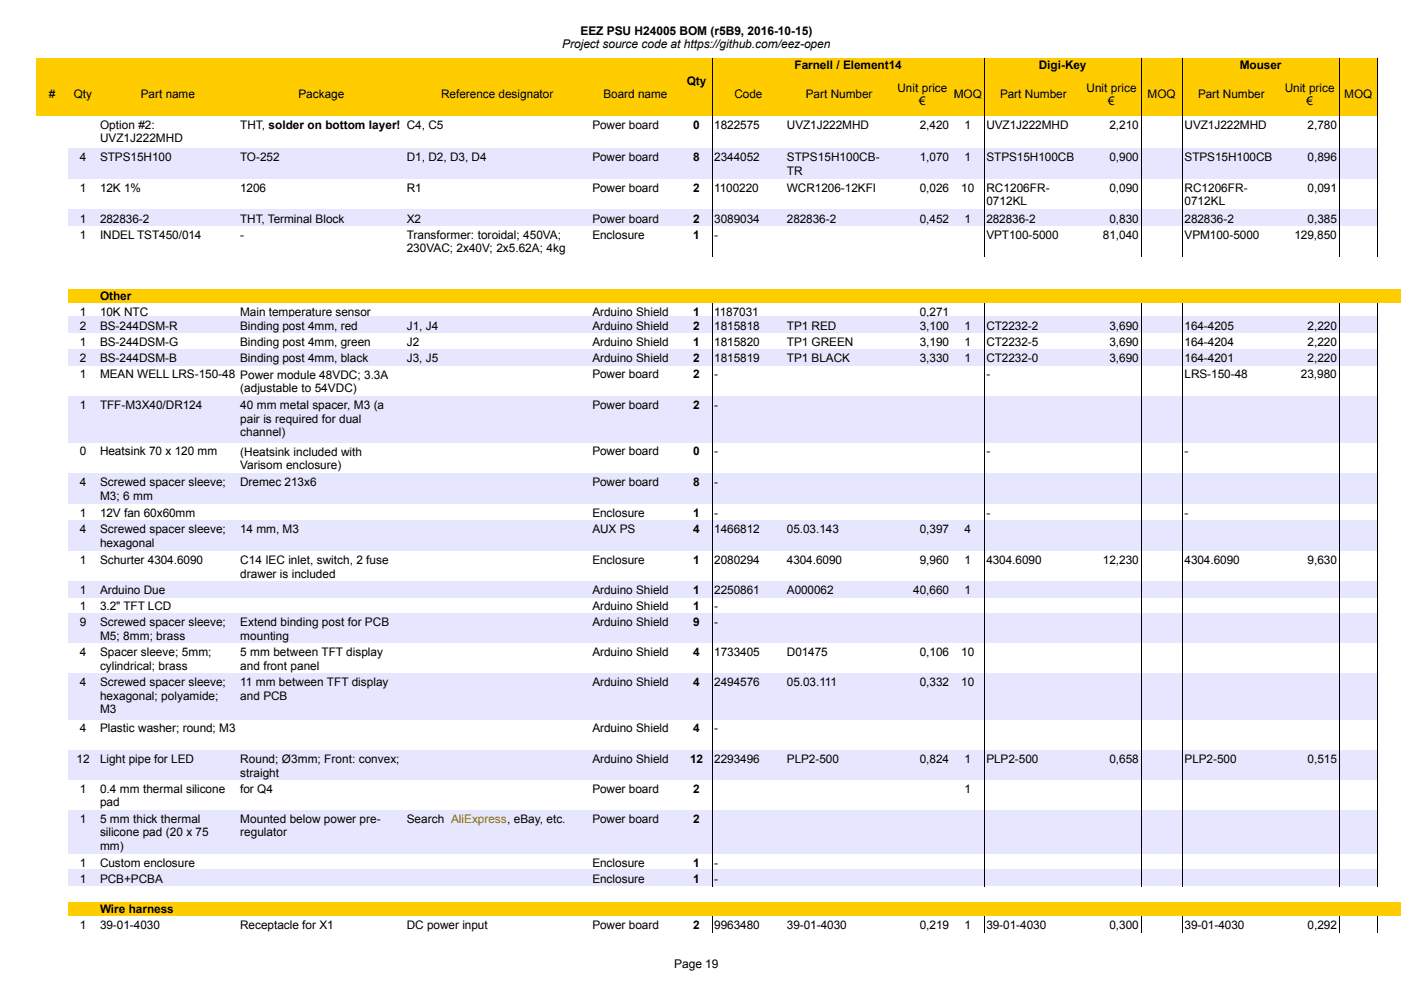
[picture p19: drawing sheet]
<svg xmlns="http://www.w3.org/2000/svg" width="297mm" height="210mm" viewBox="0 0 297 210" stroke-linecap="round" stroke-linejoin="round" font-family="sans-serif">
<defs><g id="words">
<g font-size="2.5">
<text x="119.2" y="10.2">Project source code at https://github.com/eez-open</text>
<text x="123" y="7.4">EEZ PSU H24005 BOM (r5B9, 2016-10-15)</text>
<text x="168.5" y="14.7">Farnell / Element14</text>
<text x="220.2" y="14.7">Digi-Key</text>
<text x="262.9" y="14.7">Mouser</text>
<text x="10.3" y="20.8">#</text>
<text x="15.6" y="20.8">Qty</text>
<text x="29.8" y="20.8">Part name</text>
<text x="63.3" y="20.8">Package</text>
<text x="93.5" y="20.8">Reference designator</text>
<text x="128" y="20.8">Board name</text>
<text x="145.6" y="18">Qty</text>
<text x="155.7" y="20.8">Code</text>
<text x="170.9" y="20.8">Part Number</text>
<text x="190.3" y="19.4">Unit price</text>
<text x="194.9" y="22.2">€</text>
<text x="202.2" y="20.8">MOQ</text>
<text x="212" y="20.8">Part Number</text>
<text x="230.4" y="19.4">Unit price</text>
<text x="235" y="22.2">€</text>
<text x="243.3" y="20.8">MOQ</text>
<text x="254" y="20.8">Part Number</text>
<text x="272.4" y="19.4">Unit price</text>
<text x="277" y="22.2">€</text>
<text x="285" y="20.8">MOQ</text>
<text x="21.2" y="27.3">Option #2:</text>
<text x="50.9" y="27.3">THT, solder on bottom layer! C4, C5</text>
<text x="125.6" y="27.3">Power board</text>
<text x="147" y="27.3">0</text>
<text x="151.4" y="27.3">1822575</text>
<text x="166.8" y="27.3">UVZ1J222MHD</text>
<text x="195" y="27.3">2,420</text>
<text x="204.5" y="27.3">1</text>
<text x="209.1" y="27.3">UVZ1J222MHD</text>
<text x="235.2" y="27.3">2,210</text>
<text x="251.1" y="27.3">UVZ1J222MHD</text>
<text x="277.2" y="27.3">2,780</text>
<text x="16.9" y="34.1">4</text>
<text x="21.2" y="34.1">STPS15H100</text>
<text x="21.2" y="30.1">UVZ1J222MHD</text>
<text x="50.9" y="34.1">TO-252</text>
<text x="86.3" y="34.1">D1, D2, D3, D4</text>
<text x="125.6" y="34.1">Power board</text>
<text x="147" y="34.1">8</text>
<text x="151.4" y="34.1">2344052</text>
<text x="166.8" y="34.2">STPS15H100CB-</text>
<text x="195" y="34.1">1,070</text>
<text x="204.5" y="34.1">1</text>
<text x="209.1" y="34.1">STPS15H100CB</text>
<text x="235.2" y="34.1">0,900</text>
<text x="251.1" y="34.1">STPS15H100CB</text>
<text x="277.2" y="34.1">0,896</text>
<text x="16.9" y="40.7">1</text>
<text x="21.2" y="40.7">12K 1%</text>
<text x="50.9" y="40.7">1206</text>
<text x="86.3" y="40.7">R1</text>
<text x="125.6" y="40.7">Power board</text>
<text x="147" y="40.7">2</text>
<text x="151.4" y="40.7">1100220</text>
<text x="166.8" y="40.7">WCR1206-12KFI</text>
<text x="166.8" y="37">TR</text>
<text x="195" y="40.7">0,026</text>
<text x="203.8" y="40.7">10</text>
<text x="209.1" y="40.7">RC1206FR-</text>
<text x="235.2" y="40.7">0,090</text>
<text x="251.1" y="40.7">RC1206FR-</text>
<text x="277.2" y="40.7">0,091</text>
<text x="16.9" y="47.2">1</text>
<text x="21.2" y="47.2">282836-2</text>
<text x="50.9" y="47.2">THT, Terminal Block</text>
<text x="86.3" y="47.2">X2</text>
<text x="125.6" y="47.2">Power board</text>
<text x="147" y="47.2">2</text>
<text x="151.4" y="47.2">3089034</text>
<text x="166.8" y="47.2">282836-2</text>
<text x="195" y="47.2">0,452</text>
<text x="204.5" y="47.2">1</text>
<text x="209.1" y="47.2">282836-2</text>
<text x="209.1" y="43.5">0712KL</text>
<text x="235.2" y="47.2">0,830</text>
<text x="251.1" y="47.2">282836-2</text>
<text x="251.1" y="43.5">0712KL</text>
<text x="277.2" y="47.2">0,385</text>
<text x="16.9" y="50.7">1</text>
<text x="21.2" y="50.7">INDEL TST450/014</text>
<text x="50.9" y="50.7">-</text>
<text x="86.3" y="50.7">Transformer: toroidal; 450VA;</text>
<text x="86.3" y="53.5">230VAC; 2x40V; 2x5.62A; 4kg</text>
<text x="125.6" y="50.7">Enclosure</text>
<text x="147" y="50.7">1</text>
<text x="151.4" y="50.7">-</text>
<text x="209.1" y="50.7">VPT100-5000</text>
<text x="233.9" y="50.7">81,040</text>
<text x="251.1" y="50.7">VPM100-5000</text>
<text x="274.5" y="50.7">129,850</text>
<text x="21.2" y="63.7">Other</text>
<text x="16.9" y="67">1</text>
<text x="16.9" y="69.9">2</text>
<text x="21.2" y="67">10K NTC</text>
<text x="21.2" y="69.9">BS-244DSM-R</text>
<text x="50.9" y="67">Main temperature sensor</text>
<text x="50.9" y="69.9">Binding post 4mm, red</text>
<text x="86.3" y="69.9">J1, J4</text>
<text x="125.6" y="67">Arduino Shield</text>
<text x="125.6" y="69.9">Arduino Shield</text>
<text x="147" y="67">1</text>
<text x="147" y="69.9">2</text>
<text x="151.4" y="67">1187031</text>
<text x="151.4" y="69.9">1815818</text>
<text x="166.8" y="69.9">TP1 RED</text>
<text x="195" y="67">0,271</text>
<text x="195" y="69.9">3,100</text>
<text x="204.5" y="69.9">1</text>
<text x="209.1" y="69.9">CT2232-2</text>
<text x="235.2" y="69.9">3,690</text>
<text x="251.1" y="69.9">164-4205</text>
<text x="277.2" y="69.9">2,220</text>
<text x="16.9" y="73.3">1</text>
<text x="16.9" y="76.8">2</text>
<text x="21.2" y="73.3">BS-244DSM-G</text>
<text x="21.2" y="76.8">BS-244DSM-B</text>
<text x="50.9" y="73.3">Binding post 4mm, green</text>
<text x="50.9" y="76.8">Binding post 4mm, black</text>
<text x="86.3" y="73.3">J2</text>
<text x="86.3" y="76.8">J3, J5</text>
<text x="125.6" y="73.3">Arduino Shield</text>
<text x="125.6" y="76.8">Arduino Shield</text>
<text x="147" y="73.3">1</text>
<text x="147" y="76.8">2</text>
<text x="151.4" y="73.3">1815820</text>
<text x="151.4" y="76.8">1815819</text>
<text x="166.8" y="73.3">TP1 GREEN</text>
<text x="166.8" y="76.8">TP1 BLACK</text>
<text x="195" y="73.3">3,190</text>
<text x="195" y="76.8">3,330</text>
<text x="204.5" y="73.3">1</text>
<text x="204.5" y="76.8">1</text>
<text x="209.1" y="73.3">CT2232-5</text>
<text x="209.1" y="76.8">CT2232-0</text>
<text x="235.2" y="73.3">3,690</text>
<text x="235.2" y="76.8">3,690</text>
<text x="251.1" y="73.3">164-4204</text>
<text x="251.1" y="76.8">164-4201</text>
<text x="277.2" y="73.3">2,220</text>
<text x="277.2" y="76.8">2,220</text>
<text x="16.9" y="80.2">1</text>
<text x="21.2" y="80.2">MEAN WELL LRS-150-48 Power module 48VDC; 3.3A</text>
<text x="50.9" y="83.1">(adjustable to 54VDC)</text>
<text x="125.6" y="80.2">Power board</text>
<text x="147" y="80.2">2</text>
<text x="151.4" y="80.2">-</text>
<text x="209.1" y="80.2">-</text>
<text x="251.1" y="80.2">LRS-150-48</text>
<text x="275.8" y="80.2">23,980</text>
<text x="16.9" y="86.7">1</text>
<text x="21.2" y="86.7">TFF-M3X40/DR124</text>
<text x="50.9" y="86.8">40 mm metal spacer, M3 (a</text>
<text x="50.9" y="89.6">pair is required for dual</text>
<text x="125.6" y="86.7">Power board</text>
<text x="147" y="86.7">2</text>
<text x="151.4" y="86.7">-</text>
<text x="50.9" y="92.4">channel)</text>
<text x="16.9" y="96.6">0</text>
<text x="21.2" y="96.6">Heatsink 70 x 120 mm</text>
<text x="50.9" y="96.6">(Heatsink included with</text>
<text x="50.9" y="99.4">Varisom enclosure)</text>
<text x="125.6" y="96.6">Power board</text>
<text x="147" y="96.6">0</text>
<text x="151.4" y="96.6">-</text>
<text x="209.1" y="96.6">-</text>
<text x="251.1" y="96.6">-</text>
<text x="16.9" y="103.1">4</text>
<text x="21.2" y="103.1">Screwed spacer sleeve;</text>
<text x="21.2" y="105.9">M3; 6 mm</text>
<text x="50.9" y="103.1">Dremec 213x6</text>
<text x="125.6" y="103.1">Power board</text>
<text x="147" y="103.1">8</text>
<text x="151.4" y="103.1">-</text>
<text x="16.9" y="109.6">1</text>
<text x="16.9" y="113.1">4</text>
<text x="21.2" y="109.6">12V fan 60x60mm</text>
<text x="21.2" y="113.1">Screwed spacer sleeve;</text>
<text x="50.9" y="113.1">14 mm, M3</text>
<text x="125.6" y="109.6">Enclosure</text>
<text x="125.6" y="113.1">AUX PS</text>
<text x="147" y="109.6">1</text>
<text x="147" y="113.1">4</text>
<text x="151.4" y="109.6">-</text>
<text x="151.4" y="113.1">1466812</text>
<text x="166.8" y="113.1">05.03.143</text>
<text x="195" y="113.1">0,397</text>
<text x="204.5" y="113.1">4</text>
<text x="209.1" y="109.6">-</text>
<text x="251.1" y="109.6">-</text>
<text x="16.9" y="119.6">1</text>
<text x="21.2" y="119.6">Schurter 4304.6090</text>
<text x="21.2" y="115.9">hexagonal</text>
<text x="50.9" y="119.6">C14 IEC inlet, switch, 2 fuse</text>
<text x="125.6" y="119.6">Enclosure</text>
<text x="147" y="119.6">1</text>
<text x="151.4" y="119.6">2080294</text>
<text x="166.8" y="119.6">4304.6090</text>
<text x="195" y="119.6">9,960</text>
<text x="204.5" y="119.6">1</text>
<text x="209.1" y="119.6">4304.6090</text>
<text x="233.9" y="119.6">12,230</text>
<text x="251.1" y="119.6">4304.6090</text>
<text x="277.2" y="119.6">9,630</text>
<text x="16.9" y="125.9">1</text>
<text x="21.2" y="125.9">Arduino Due</text>
<text x="50.9" y="122.4">drawer is included</text>
<text x="125.6" y="125.9">Arduino Shield</text>
<text x="147" y="125.9">1</text>
<text x="151.4" y="125.9">2250861</text>
<text x="166.8" y="125.9">A000062</text>
<text x="193.6" y="125.9">40,660</text>
<text x="204.5" y="125.9">1</text>
<text x="16.9" y="129.4">1</text>
<text x="21.2" y="129.4">3.2&quot; TFT LCD</text>
<text x="125.6" y="129.4">Arduino Shield</text>
<text x="147" y="129.4">1</text>
<text x="151.4" y="129.4">-</text>
<text x="16.9" y="132.8">9</text>
<text x="21.2" y="132.8">Screwed spacer sleeve;</text>
<text x="21.2" y="135.6">M5; 8mm; brass</text>
<text x="50.9" y="132.8">Extend binding post for PCB</text>
<text x="50.9" y="135.6">mounting</text>
<text x="125.6" y="132.8">Arduino Shield</text>
<text x="147" y="132.8">9</text>
<text x="151.4" y="132.8">-</text>
<text x="16.9" y="139.1">4</text>
<text x="21.2" y="139.2">Spacer sleeve; 5mm;</text>
<text x="21.2" y="142">cylindrical; brass</text>
<text x="50.9" y="139.2">5 mm between TFT display</text>
<text x="50.9" y="142">and front panel</text>
<text x="125.6" y="139.1">Arduino Shield</text>
<text x="147" y="139.1">4</text>
<text x="151.4" y="139.1">1733405</text>
<text x="166.8" y="139.1">D01475</text>
<text x="195" y="139.1">0,106</text>
<text x="203.8" y="139.1">10</text>
<text x="16.9" y="145.5">4</text>
<text x="21.2" y="145.5">Screwed spacer sleeve;</text>
<text x="21.2" y="148.3">hexagonal; polyamide;</text>
<text x="50.9" y="145.5">11 mm between TFT display</text>
<text x="50.9" y="148.3">and PCB</text>
<text x="125.6" y="145.5">Arduino Shield</text>
<text x="147" y="145.5">4</text>
<text x="151.4" y="145.5">2494576</text>
<text x="166.8" y="145.5">05.03.111</text>
<text x="195" y="145.5">0,332</text>
<text x="203.8" y="145.5">10</text>
<text x="16.9" y="155.3">4</text>
<text x="21.2" y="155.3">Plastic washer; round; M3</text>
<text x="21.2" y="151.2">M3</text>
<text x="125.6" y="155.3">Arduino Shield</text>
<text x="147" y="155.3">4</text>
<text x="151.4" y="155.3">-</text>
<text x="16.2" y="161.8">12</text>
<text x="21.2" y="161.8">Light pipe for LED</text>
<text x="50.9" y="161.9">Round; Ø3mm; Front: convex;</text>
<text x="125.6" y="161.8">Arduino Shield</text>
<text x="146.3" y="161.8">12</text>
<text x="151.4" y="161.8">2293496</text>
<text x="166.8" y="161.8">PLP2-500</text>
<text x="195" y="161.8">0,824</text>
<text x="204.5" y="161.8">1</text>
<text x="209.1" y="161.8">PLP2-500</text>
<text x="235.2" y="161.8">0,658</text>
<text x="251.1" y="161.8">PLP2-500</text>
<text x="277.2" y="161.8">0,515</text>
<text x="50.9" y="164.7">straight</text>
<text x="16.9" y="168.1">1</text>
<text x="21.2" y="168.2">0.4 mm thermal silicone</text>
<text x="21.2" y="171">pad</text>
<text x="50.9" y="168.1">for Q4</text>
<text x="125.6" y="168.1">Power board</text>
<text x="147" y="168.1">2</text>
<text x="204.5" y="168.1">1</text>
<text x="16.9" y="174.5">1</text>
<text x="21.2" y="174.5">5 mm thick thermal</text>
<text x="21.2" y="177.3">silicone pad (20 x 75</text>
<text x="50.9" y="174.5">Mounted below power pre-</text>
<text x="50.9" y="177.3">regulator</text>
<text x="86.3" y="174.5">Search AliExpress, eBay, etc.</text>
<text x="125.6" y="174.5">Power board</text>
<text x="147" y="174.5">2</text>
<text x="16.9" y="183.7">1</text>
<text x="21.2" y="183.7">Custom enclosure</text>
<text x="21.2" y="180.2">mm)</text>
<text x="125.6" y="183.7">Enclosure</text>
<text x="147" y="183.7">1</text>
<text x="151.4" y="183.7">-</text>
<text x="16.9" y="187.2">1</text>
<text x="21.2" y="187.2">PCB+PCBA</text>
<text x="125.6" y="187.2">Enclosure</text>
<text x="147" y="187.2">1</text>
<text x="151.4" y="187.2">-</text>
<text x="16.9" y="197">1</text>
<text x="21.2" y="193.6">Wire harness</text>
<text x="21.2" y="197">39-01-4030</text>
<text x="50.9" y="197">Receptacle for X1</text>
<text x="86.3" y="197">DC power input</text>
<text x="125.6" y="197">Power board</text>
<text x="147" y="197">2</text>
<text x="151.4" y="197">9963480</text>
<text x="166.8" y="197">39-01-4030</text>
<text x="195" y="197">0,219</text>
<text x="204.5" y="197">1</text>
<text x="209.1" y="197">39-01-4030</text>
<text x="235.2" y="197">0,300</text>
<text x="251.1" y="197">39-01-4030</text>
<text x="277.2" y="197">0,292</text>
<text x="142.9" y="205.3">Page 19</text>
</g>
</g></defs>
<path d="M7.6 12.3h284.5v12.2h-284.5z" fill-rule="evenodd" fill="#fc0"/>
<path d="M151 12.4v12.2M208.7 12.4v12.2M241.9 12.4v12.2M250.7 12.4v12.2M283.9 12.4v12.2M292.1 12.4v12.2" fill="none" stroke="#000" stroke-width=".21"/>
<g fill="#e6e6ff">
<path d="M14.4 31.4h277.7v6.5h-277.7z" fill-rule="evenodd"/>
<path d="M14.4 44.5h277.7v3.4h-277.7z" fill-rule="evenodd"/>
</g>
<path d="M14.4 61.3h282.7v2.9h-282.7z" fill-rule="evenodd" fill="#fc0"/>
<g fill="#e6e6ff">
<path d="M14.4 67.1h277.7v3.5h-277.7z" fill-rule="evenodd"/>
<path d="M14.4 74h277.7v3.5h-277.7z" fill-rule="evenodd"/>
<path d="M14.4 84h277.7v9.8h-277.7z" fill-rule="evenodd"/>
<path d="M14.4 100.3h277.7v6.6h-277.7z" fill-rule="evenodd"/>
<path d="M14.4 110.3h277.7v6.5h-277.7z" fill-rule="evenodd"/>
<path d="M14.4 123.2h277.7v3.4h-277.7z" fill-rule="evenodd"/>
<path d="M14.4 130h277.7v6.4h-277.7z" fill-rule="evenodd"/>
<path d="M14.4 142.7h277.7v9.8h-277.7z" fill-rule="evenodd"/>
<path d="M14.4 159.1h277.7v6.3h-277.7z" fill-rule="evenodd"/>
<path d="M14.4 171.7h277.7v9.3h-277.7z" fill-rule="evenodd"/>
<path d="M14.4 184.4h277.7v3.5h-277.7z" fill-rule="evenodd"/>
</g>
<path d="M14.4 191.3h282.7v2.9h-282.7z" fill-rule="evenodd" fill="#fc0"/>
<g fill="none" stroke="#000" stroke-width=".21">
<path d="M151 24.6v29.9M208.7 24.6v29.9M241.9 24.6v29.9M250.7 24.6v29.9M283.9 24.6v29.9M292.1 24.6v29.9M151 64.3v123.6M208.7 64.3v123.6M241.9 64.3v123.6M250.7 64.3v123.6M283.9 64.3v123.6M292.1 64.3v123.6"/>
<path d="M151 194.2v3.5M208.7 194.2v3.5M241.9 194.2v3.5M250.7 194.2v3.5M283.9 194.2v3.5M292.1 194.2v3.5"/>
</g>
<use href="#words"/>
</svg>
